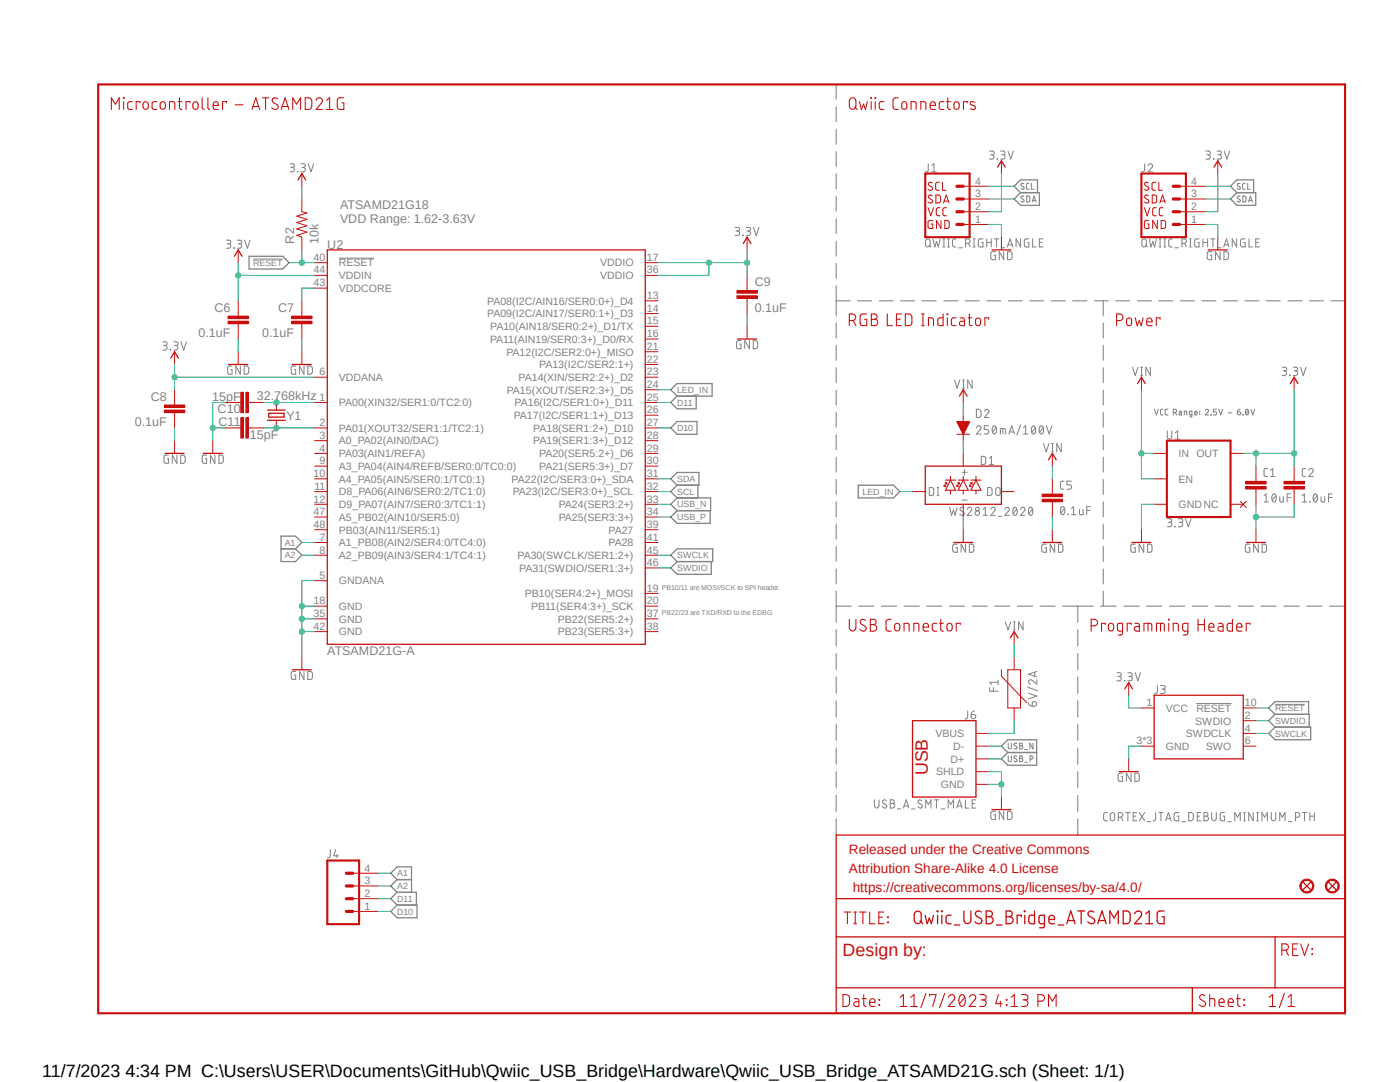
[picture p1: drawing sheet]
<svg xmlns="http://www.w3.org/2000/svg" width="279mm" height="216mm" viewBox="0 0 279 216" stroke-linecap="round" stroke-linejoin="round" font-family="sans-serif">
<defs><g id="words">
<g font-size="3.6" fill="#c90d0c">
<text x="185.2" y="154.7" transform="rotate(-90 185.2 154.7)">USB</text>
<text x="168.1" y="190.8">Design by:</text>
</g>
<text font-size="3.6" x="8.4" y="214.9">11/7/2023 4:34 PM C:\Users\USER\Documents\GitHub\Qwiic_USB_Bridge\Hardware\Qwiic_USB_Bridge_ATSAMD21G.sch (Sheet: 1/1)</text>
<g font-size="2.7" fill="#c90d0c">
<text x="169.4" y="170.4">Released under the Creative Commons</text>
<text x="169.4" y="174.2">Attribution Share-Alike 4.0 License</text>
<text x="170.2" y="178.1">https://creativecommons.org/licenses/by-sa/4.0/</text>
</g>
<g font-size="2.5" fill="#808080">
<text x="67.9" y="41.8">ATSAMD21G18</text>
<text x="67.9" y="44.5">VDD Range: 1.62-3.63V</text>
<text x="58.7" y="48.6" transform="rotate(-90 58.7 48.6)">R2</text>
<text x="63.5" y="48.6" transform="rotate(-90 63.5 48.6)">10k</text>
<text x="65.3" y="49.6">U2</text>
<text x="150.6" y="57.1">C9</text>
<text x="42.8" y="62.2">C6</text>
<text x="55.5" y="62.2">C7</text>
<text x="150.6" y="62.2">0.1uF</text>
<text x="39.6" y="67.3">0.1uF</text>
<text x="52.3" y="67.3">0.1uF</text>
<text x="30.1" y="80">C8</text>
<text x="42.3" y="80">15pF</text>
<text x="43.4" y="82.5">C10</text>
<text x="51.2" y="79.8">32.768kHz</text>
<text x="57.2" y="83.9">Y1</text>
<text x="26.9" y="85">0.1uF</text>
<text x="43.6" y="85">C11</text>
<text x="49.8" y="87.5">15pF</text>
<text x="65.3" y="130.6">ATSAMD21G-A</text>
</g>
<g font-size="2.1" fill="#808080">
<text x="194.6" y="41.9">2</text>
<text x="194.6" y="39.4">3</text>
<text x="194.6" y="36.8">4</text>
<text x="237.7" y="41.9">2</text>
<text x="237.7" y="39.4">3</text>
<text x="237.7" y="36.8">4</text>
<text x="194.6" y="44.4">1</text>
<text x="237.7" y="44.4">1</text>
<text x="62.6" y="52">40</text>
<text x="67.6" y="53.2">RESET</text>
<text x="119.8" y="53.2">VDDIO</text>
<text x="129.1" y="52">17</text>
<text x="62.6" y="57.1">43</text>
<text x="62.6" y="54.6">44</text>
<text x="67.6" y="58.3">VDDCORE</text>
<text x="67.6" y="55.7">VDDIN</text>
<text x="119.8" y="55.7">VDDIO</text>
<text x="129.1" y="59.6">13</text>
<text x="129.1" y="54.6">36</text>
<text x="97.2" y="60.8">PA08(I2C/AIN16/SER0:0+)_D4</text>
<text x="97.2" y="63.3">PA09(I2C/AIN17/SER0:1+)_D3</text>
<text x="97.8" y="65.9">PA10(AIN18/SER0:2+)_D1/TX</text>
<text x="129.1" y="64.7">15</text>
<text x="129.1" y="62.2">14</text>
<text x="97.8" y="68.4">PA11(AIN19/SER0:3+)_D0/RX</text>
<text x="101" y="71">PA12(I2C/SER2:0+)_MISO</text>
<text x="129.1" y="67.3">16</text>
<text x="129.1" y="69.8">21</text>
<text x="63.8" y="74.9">6</text>
<text x="67.6" y="76">VDDANA</text>
<text x="103.5" y="76">PA14(XIN/SER2:2+)_D2</text>
<text x="107.6" y="73.5">PA13(I2C/SER2:1+)</text>
<text x="129.1" y="72.3">22</text>
<text x="129.1" y="74.9">23</text>
<text x="129.1" y="77.4">24</text>
<text x="63.8" y="80">1</text>
<text x="67.6" y="81.1">PA00(XIN32/SER1:0/TC2:0)</text>
<text x="101.1" y="78.6">PA15(XOUT/SER2:3+)_D5</text>
<text x="102.5" y="83.6">PA17(I2C/SER1:1+)_D13</text>
<text x="102.7" y="81.1">PA16(I2C/SER1:0+)_D11</text>
<text x="129.1" y="80">25</text>
<text x="129.1" y="82.5">26</text>
<text x="63.8" y="85">2</text>
<text x="63.8" y="87.6">3</text>
<text x="67.6" y="86.1">PA01(XOUT32/SER1:1/TC2:1)</text>
<text x="67.6" y="88.7">A0_PA02(AIN0/DAC)</text>
<text x="106.4" y="86.1">PA18(SER1:2+)_D10</text>
<text x="106.4" y="88.7">PA19(SER1:3+)_D12</text>
<text x="129.1" y="85">27</text>
<text x="129.1" y="87.6">28</text>
<text x="62.6" y="95.2">10</text>
<text x="63.8" y="90.1">4</text>
<text x="63.8" y="92.7">9</text>
<text x="67.6" y="91.2">PA03(AIN1/REFA)</text>
<text x="67.6" y="93.8">A3_PA04(AIN4/REFB/SER0:0/TC0:0)</text>
<text x="107.6" y="91.2">PA20(SER5:2+)_D6</text>
<text x="107.6" y="93.8">PA21(SER5:3+)_D7</text>
<text x="129.1" y="90.1">29</text>
<text x="129.1" y="92.7">30</text>
<text x="129.1" y="95.2">31</text>
<text x="235.2" y="91.2">IN OUT</text>
<text x="62.6" y="100.3">12</text>
<text x="62.7" y="97.7">11</text>
<text x="67.6" y="98.8">D8_PA06(AIN6/SER0:2/TC1:0)</text>
<text x="67.6" y="96.3">A4_PA05(AIN5/SER0:1/TC0:1)</text>
<text x="67.6" y="101.4">D9_PA07(AIN7/SER0:3/TC1:1)</text>
<text x="102.1" y="96.3">PA22(I2C/SER3:0+)_SDA</text>
<text x="102.3" y="98.8">PA23(I2C/SER3:0+)_SCL</text>
<text x="111.5" y="101.4">PA24(SER3:2+)</text>
<text x="129.1" y="97.7">32</text>
<text x="129.1" y="100.3">33</text>
<text x="235.2" y="101.4">GNDNC</text>
<text x="235.2" y="96.3">EN</text>
<text x="62.6" y="102.8">47</text>
<text x="62.6" y="105.4">48</text>
<text x="63.8" y="107.9">7</text>
<text x="67.6" y="103.9">A5_PB02(AIN10/SER5:0)</text>
<text x="67.6" y="106.5">PB03(AIN11/SER5:1)</text>
<text x="111.5" y="103.9">PA25(SER3:3+)</text>
<text x="121.5" y="106.5">PA27</text>
<text x="129.1" y="102.8">34</text>
<text x="129.1" y="105.4">39</text>
<text x="129.1" y="107.9">41</text>
<text x="63.8" y="110.4">8</text>
<text x="67.6" y="109">A1_PB08(AIN2/SER4:0/TC4:0)</text>
<text x="67.6" y="111.5">A2_PB09(AIN3/SER4:1/TC4:1)</text>
<text x="103.3" y="111.5">PA30(SWCLK/SER1:2+)</text>
<text x="121.5" y="109">PA28</text>
<text x="129.1" y="110.4">45</text>
<text x="129.1" y="113">46</text>
<text x="63.8" y="115.5">5</text>
<text x="67.6" y="116.6">GNDANA</text>
<text x="103.6" y="114.1">PA31(SWDIO/SER1:3+)</text>
<text x="104.8" y="119.2">PB10(SER4:2+)_MOSI</text>
<text x="129.1" y="118.1">19</text>
<text x="62.6" y="120.6">18</text>
<text x="62.6" y="123.1">35</text>
<text x="62.6" y="125.7">42</text>
<text x="67.6" y="121.7">GND</text>
<text x="67.6" y="124.2">GND</text>
<text x="106" y="121.7">PB11(SER4:3+)_SCK</text>
<text x="111.3" y="124.2">PB22(SER5:2+)</text>
<text x="129.1" y="120.6">20</text>
<text x="129.1" y="123.1">37</text>
<text x="129.1" y="125.7">38</text>
<text x="67.6" y="126.8">GND</text>
<text x="111.3" y="126.8">PB23(SER5:3+)</text>
<text x="228.8" y="140.9">1</text>
<text x="232.7" y="142">VCC</text>
<text x="238.8" y="142">RESET</text>
<text x="248.5" y="140.9">10</text>
<text x="248.5" y="143.4">2</text>
<text x="186.7" y="147.1">VBUS</text>
<text x="190.2" y="149.6">D-</text>
<text x="226.8" y="148.5">3*3</text>
<text x="232.7" y="149.6">GND</text>
<text x="236.6" y="147.1">SWDCLK</text>
<text x="238.5" y="144.6">SWDIO</text>
<text x="240.6" y="149.6">SWO</text>
<text x="248.5" y="148.5">6</text>
<text x="248.5" y="146">4</text>
<text x="186.8" y="154.7">SHLD</text>
<text x="189.7" y="152.2">D+</text>
<text x="187.7" y="157.3">GND</text>
<text x="72.7" y="173.9">4</text>
<text x="72.7" y="179">2</text>
<text x="72.7" y="176.4">3</text>
<text x="72.7" y="181.5">1</text>
</g>
<g font-size="1.8" fill="#808080">
<text x="50.5" y="53">RESET</text>
<text x="135.1" y="78.4">LED_IN</text>
<text x="135.1" y="80.9">D11</text>
<text x="135.1" y="86">D10</text>
<text x="135.1" y="101.3">USB_N</text>
<text x="135.1" y="98.7">SCL</text>
<text x="135.1" y="96.2">SDA</text>
<text x="172.1" y="98.7">LED_IN</text>
<text x="135.1" y="103.8">USB_P</text>
<text x="56.8" y="108.9">A1</text>
<text x="56.8" y="111.4">A2</text>
<text x="135.1" y="114">SWDIO</text>
<text x="135.1" y="111.4">SWCLK</text>
<text x="254.5" y="141.9">RESET</text>
<text x="254.5" y="144.4">SWDIO</text>
<text x="254.5" y="147">SWCLK</text>
<text x="79.2" y="174.9">A1</text>
<text x="79.2" y="177.4">A2</text>
<text x="79.2" y="180">D11</text>
<text x="79.2" y="182.5">D10</text>
</g>
<g font-size="1.4" fill="#808080">
<text x="132.1" y="117.6">PB10/11 are MOSI/SCK to SPI header.</text>
<text x="132.1" y="122.7">PB22/23 are TXD/RXD to the EDBG</text>
</g>
</g></defs>
<path d="M19.1 16.6l249.7 186.1M268.8 16.6l-249.7 186.1" fill="none" stroke="#fff" stroke-width=".2"/>
<g fill="none" stroke="#808080" stroke-width=".2">
<path d="M57.9 32.7h.7a.37 .37 0 0 1 .1 .4 .37 .37 0 0 1-.3 .3h-.4M58.3 33.4a.45 .45 0 0 1 .5 .4 .45 .45 0 0 1-.5 .5h-.4M59.4 34.2v.1zM60 32.7h.7l.3 .3-.3 .4h-.5M60.5 33.4a.45 .45 0 0 1 .4 .3 .45 .45 0 0 1-.2 .5l-.7 .1M61.5 32.7l.6 1.6 .5-1.6M185.3 32.7v1.3a.4 .4 0 0 1-.6 .3M186 34.3h.9M186 33l.4-.3v1.6M197.5 30.1h.5l.4 .2v.4l-.7 .2M198 30.9a.45 .45 0 0 1 .4 .3 .45 .45 0 0 1-.2 .5h-.7M199 31.7h.1z"/>
<path d="M199.7 30.1l.7 .1a.37 .37 0 0 1 .2 .4 .37 .37 0 0 1-.4 .3h-.3M200.2 30.9h.2a.46 .46 0 0 1 .2 .5 .46 .46 0 0 1-.4 .3h-.5M201.2 30.1l.5 1.6 .5-1.6M204.3 36.7l-.3-.1-.2 .2 .1 .3 .4 .2v.3l-.2 .2-.3-.2M204.3 39.2l-.3-.1-.2 .3 .1 .2 .4 .2v.4l-.2 .1-.3-.2M204.9 39.1l.6 .2v.7l-.1 .3h-.5zM205.4 36.6l-.5 .1v.1v.8l.5 .2M205.8 36.6v1.2h.5M228.4 32.7v1.4l-.5 .2M229.1 33a.46 .46 0 0 1 .7-.3 .46 .46 0 0 1 .1 .7l-.8 .9h.9M240.7 30.1l.7 .1a.37 .37 0 0 1 .1 .4 .37 .37 0 0 1-.3 .3h-.4M241.1 30.9h.2a.46 .46 0 0 1 .2 .5 .46 .46 0 0 1-.4 .3h-.4"/>
<path d="M242.1 31.7h.2zM242.9 30.1l.7 .1a.37 .37 0 0 1 .1 .4 .37 .37 0 0 1-.3 .3h-.4M243.3 30.9a.45 .45 0 0 1 .5 .4 .45 .45 0 0 1-.5 .4h-.4M244.3 30.1l.6 1.6 .5-1.6M247.5 36.7l-.3-.1-.3 .2 .6 .6v.2a.41 .41 0 0 1-.6 0M247.5 39.2l-.3-.1-.3 .3 .6 .5v.3a.41 .41 0 0 1-.6-.1M248 39.1l.6 .2 .1 .7-.2 .3h-.5zM248.5 36.6l-.4 .1-.1 .1v.8l.5 .2M249 36.6v1.2h.5M45.2 47.9h.5a.36 .36 0 0 1 .4 .4 .36 .36 0 0 1-.4 .3h-.4M45.6 48.6a.45 .45 0 0 1 .5 .5 .45 .45 0 0 1-.5 .4h-.4M46.7 49.4v.1z"/>
<path d="M47.3 47.9h.6l.3 .2v.3l-.2 .2h-.5M47.8 48.6a.45 .45 0 0 1 .4 .4 .45 .45 0 0 1-.2 .5h-.7M48.8 47.9l.6 1.6 .5-1.6M50.5 51.7h5.9M67.6 51.5h7.1M146.7 45.4h.6a.36 .36 0 0 1 .3 .3 .36 .36 0 0 1-.3 .4h-.4M147.2 46.1a.45 .45 0 0 1 .4 .4 .45 .45 0 0 1-.4 .5h-.5M148.2 46.9l.1 .1zM148.9 45.4h.7a.37 .37 0 0 1 .2 .4 .37 .37 0 0 1-.4 .3h-.3M149.4 46.1a.45 .45 0 0 1 .4 .3 .45 .45 0 0 1-.2 .5l-.7 .1M150.4 45.4l.5 1.6 .6-1.6M185 47.7a.47 .47 0 0 1 .6 .4v.7a.47 .47 0 0 1-.4 .5 .47 .47 0 0 1-.5-.5v-.7z"/>
<path d="M185.4 48.9l.4 .4M186.2 47.7l.4 1.6 .3-1.1 .4 1.1 .3-1.6M188.2 49.3h.4M188.2 47.7h.4M188.4 47.7v1.6M189.1 49.3h.4M189.1 47.7h.4M189.3 47.7v1.6M190.8 47.7h-.5l-.2 .3 .1 1.1 .6 .2M191.3 49.4h.8M192.7 48.6h.5a.45 .45 0 0 0 .4-.4 .45 .45 0 0 0-.2-.5h-.7v1.6M193.3 48.6l.3 .7"/>
<path d="M194.2 49.3h.4M194.2 47.7h.4M194.4 47.7v1.6M196.2 47.7h-.6l-.3 .1-.1 1.1 .3 .3 .7 .1v-.9h-.3M196.9 48.4h.9M196.9 47.7v1.6M197.8 47.7v1.6M198.4 47.7h.9M198.7 50.2h-.6l-.3 .2-.1 1 .3 .4h.7v-.9h-.3M198.9 47.7v1.6M199.8 49.4h.7M200.3 50.2v1.6l-.9-1.6v1.6"/>
<path d="M201 49.3l.6-1.6 .5 1.6M201.1 50.2h.7a1.3 1.3 0 0 1 .1 1.4l-.1 .2h-.7zM201.2 48.9h.8M203.7 47.7v1.6l-.9-1.6v1.6M205.3 47.7h-.5l-.3 .1-.1 1.1 .2 .3 .7 .1v-.9h-.2M206 40.3l.4-1.2 .4 1.2M206.1 47.7v1.6h.7M206.1 40h.6M207.4 48.4h.6M208.2 47.7h-.8v1.6h.8M227.9 47.9a.46 .46 0 0 1 .5-.2 .46 .46 0 0 1 .4 .4v.7a.45 .45 0 0 1-.5 .5 .45 .45 0 0 1-.4-.5zM228.6 48.9l.4 .4"/>
<path d="M229.4 47.7l.3 1.6 .4-1.1 .3 1.1 .4-1.6M231.4 49.3h.3M231.4 47.7h.3M231.5 47.7v1.6M232.3 49.3h.4M232.3 47.7h.4M232.5 47.7v1.6M234 47.7h-.6l-.1 .3v1.1l.7 .2M234.5 49.4h.7M235.9 48.6l.7-.1a.46 .46 0 0 0 .2-.5 .46 .46 0 0 0-.5-.3h-.4v1.6M236.4 48.6l.4 .7M237.4 49.3h.3"/>
<path d="M237.4 47.7h.3M237.6 47.7v1.6M239.3 47.7h-.5l-.3 .1-.1 1.1 .2 .3 .7 .1v-.9h-.2M240.1 48.4h.9M240.1 47.7v1.6M241 47.7v1.6M241.6 47.7h.9M241.8 50.2h-.5l-.3 .2-.1 1 .2 .4h.7v-.9h-.2M242.1 47.7v1.6M243 49.4h.7M243.5 50.2v1.6l-.9-1.6v1.6M244.2 49.3l.6-1.6 .5 1.6"/>
<path d="M244.3 50.2h.6a1.3 1.3 0 0 1 .2 1.4l-.2 .2h-.6zM244.3 48.9h.9M246.8 47.7v1.6l-.9-1.6v1.6M248.5 47.7h-.7l-.2 .3v.9l.2 .3 .7 .1v-.9h-.3M249.2 40.3l.4-1.2 .3 1.2M249.3 47.7v1.6h.7M249.3 40h.6M250.6 48.4h.6M251.3 47.7h-.7v1.6h.7M32.5 68.2h.5a.36 .36 0 0 1 .4 .4 .36 .36 0 0 1-.4 .3h-.4M32.9 68.9a.47 .47 0 0 1 .5 .5 .47 .47 0 0 1-.5 .4h-.4M34 69.8h.1"/>
<path d="M34.7 68.2l.7 .1a.34 .34 0 0 1 0 .6h-.6M35.1 68.9a.47 .47 0 0 1 .5 .5 .47 .47 0 0 1-.5 .4h-.4M36.1 68.2l.6 1.6 .5-1.6M46.3 73h-.5l-.3 .2-.1 1.1 .2 .3 .7 .1v-1h-.2M48 73v1.7l-.9-1.7v1.7M48.7 73l.7 .1 .3 .4v.7l-.5 .5h-.5zM59 73h-.5l-.3 .2-.1 1.1 .2 .3 .7 .1v-1h-.2M60.7 73v1.7l-.9-1.7v1.7M61.4 73l.7 .1 .3 .4v.7l-.5 .5h-.5zM147.9 67.9h-.6l-.3 .3v1l.2 .4h.7v-.9h-.3M149.6 67.9v1.7l-1-1.7v1.7M150.3 67.9h.4l.4 .3 .1 .9-.2 .4-.7 .1z"/>
<path d="M190.5 75.8l.5 1.7 .6-1.7M192.1 77.5h.3M192.1 75.8h.3M192.3 75.8v1.7M194 75.8v1.7l-.9-1.7v1.7M226 73.3l.6 1.6 .5-1.6M227.6 74.9h.4M227.6 73.3h.4M227.8 73.3v1.6M229.6 73.3v1.6l-.9-1.6v1.6M255.9 73.3h.6a.36 .36 0 0 1 .3 .3 .36 .36 0 0 1-.3 .4h-.4M256.3 74a.47 .47 0 0 1 .5 .5 .47 .47 0 0 1-.5 .4h-.4"/>
<path d="M257.4 74.8l.1 .1zM258.1 73.3h.5a.36 .36 0 0 1 .4 .3 .36 .36 0 0 1-.4 .4h-.3M258.5 74a.47 .47 0 0 1 .5 .5 .47 .47 0 0 1-.5 .4h-.4M259.5 73.3l.6 1.6 .5-1.6M33.6 90.8h-.5l-.3 .2-.1 1.1 .4 .4h.5v-1h-.2M35.3 90.8v1.7l-.9-1.7v1.7M36.1 90.8h.4l.4 .2 .1 1-.3 .4-.6 .1zM41.2 90.8h-.5l-.3 .2-.1 1.1 .4 .4h.5v-1h-.2M42.9 90.8v1.7l-.9-1.7v1.7M43.7 90.8l.6 .1 .3 .4v.7l-.5 .5h-.4zM185.5 97.3h.6a1.25 1.25 0 0 1 0 1.5l-.6 .1zM187 97.3h.4"/>
<path d="M187 98.9h.4M187.2 97.3v1.6M192 94.2h1M192 99.8h1M192.5 93.7v1M194.9 85.3a.45 .45 0 0 1 .6-.3 .45 .45 0 0 1 .1 .7l-.7 .9h.9M194.9 81.7h.6l.3 .4v.7l-.5 .5h-.4zM195.8 91.1h.7a1.26 1.26 0 0 1 .2 1.4l-.4 .2h-.5zM196.5 82a.44 .44 0 0 1 .6-.3 .44 .44 0 0 1 .1 .7l-.7 .9h.9M197.1 97.3h.7a1.25 1.25 0 0 1 0 1.5l-.7 .1zM197.3 85h-.9v.7h.7l.2 .4-.2 .4-.7 .1M197.4 92.7h.9"/>
<path d="M197.4 91.4l.5-.3v1.6M198.2 85h.3a1.02 1.02 0 0 1 0 1.6 1.02 1.02 0 0 1-.3-1.6zM198.8 97.5a.46 .46 0 0 1 .5-.2 .46 .46 0 0 1 .3 .4v1a.46 .46 0 0 1-.5 .2 .46 .46 0 0 1-.4-.4zM198.8 85.3l-.7 .9M199.6 86.6v-1.1l1.1 .1v1M200.2 85.5v1.1M201.3 86.6l.6-1.6 .5 1.6M201.5 86.2h.8M203.7 84.8l-.8 2M204.3 86.6h.8M204.3 85.3l.4-.3v1.6M206.1 85h.1a.96 .96 0 0 1 0 1.6 .98 .98 0 0 1-.1-1.6z"/>
<path d="M206.6 85.3l-.7 .9M207.6 85h.2a.96 .96 0 0 1 0 1.6 .98 .98 0 0 1-.2-1.6zM208.2 85.3l-.7 .9M208.2 88.5l.6 1.7 .5-1.7M208.8 85l.6 1.6 .5-1.6M209.8 90.2h.4M209.8 88.5h.4M210.1 88.5v1.7M211.8 88.5v1.7l-.9-1.7v1.7M212.3 96l-.5 .1-.2 .3 .1 1.1 .6 .1M213.8 96h-.9v.7h.6a.46 .46 0 0 1 .3 .5 .46 .46 0 0 1-.3 .4h-.6M230.4 81.7l.4 1.1 .4-1.1"/>
<path d="M232.1 81.7h-.4l-.1 .2v.8l.5 .1M233 86v1.2a.45 .45 0 0 0 .3 .4 .45 .45 0 0 0 .5-.2v-1.4M233.1 81.7h-.5l-.1 .2 .1 .8 .5 .1M234.1 82.3h.4a.32 .32 0 0 0 .3-.3 .32 .32 0 0 0-.3-.3h-.4v1.1M234.5 82.3l.3 .5M234.6 86.4l.4-.4v1.6M234.6 87.6h.9M235.3 82h.4l.1 .2v.6h-.4v-.4h.4M236.3 82.8v-.8l.5 .1 .1 .7M237.9 82.8h-.5v-.8h.5l-.1 1.1-.4 .1M238.4 82.4h.5v-.3h-.4l-.1 .6 .5 .1M239.4 82.1h.1"/>
<path d="M239.4 82.6h.1M240.5 81.9a.32 .32 0 0 1 .4-.2 .32 .32 0 0 1 .3 .3l-.7 .8h.7M241.6 82.8h.1M242.8 81.7h-.7v.5l.7 .1v.4l-.7 .1M243.2 81.7l.4 1.1 .4-1.1M245.1 82.4h.7M246.9 82.2h.5a.33 .33 0 0 1 .1 .6 .34 .34 0 0 1-.6-.3zM247.5 81.7h-.3l-.3 .5M248 82.8h.1M248.6 81.8l.2-.1a.53 .53 0 0 1 .4 .5 .53 .53 0 0 1-.4 .6l-.3-.6zM249.1 81.9l-.5 .6M249.6 81.7l.4 1.1 .4-1.1"/>
<path d="M252.3 98.9l.4-.3v1.6M253 93.5h-.6l-.1 .4v1l.7 .2M253.6 95.1h.9M253.6 93.9l.4-.4v1.6M254.1 98.6h.2a.93 .93 0 0 1 0 1.6 .95 .95 0 0 1-.2-1.6zM254.6 98.9l-.7 .9M255.4 99.1v.8l.2 .3h.5v-1.1M256.9 99.3h.7M257.6 98.6h-.7v1.6M259.9 98.9l.4-.3v1.6M260.6 93.5h-.5l-.2 .4v1l.7 .2M261.2 93.9a.46 .46 0 0 1 .6-.4 .46 .46 0 0 1 .2 .7l-.8 .9h.9"/>
<path d="M262.3 98.6h.2a.93 .93 0 0 1 0 1.6 .98 .98 0 0 1-.2-1.6zM262.9 98.9l-.8 .9M263.7 99.1l.1 1.1h.6v-1.1M265.1 99.3h.8M265.9 98.6h-.8v1.6M189.5 101.2l.4 1.6 .4-1 .3 1 .4-1.6M191.1 108.6h-.8l-.2 .3v1l.2 .3h.8v-.9h-.3M192.4 101.3a.42 .42 0 0 0-.6-.1 .42 .42 0 0 0-.2 .6 1.01 1.01 0 0 1 .8 .7v.2a.6 .6 0 0 1-.9-.1M192.7 108.6v1.6l-.9-1.6v1.6M193 101.6a.45 .45 0 0 1 .7-.4 .45 .45 0 0 1 .1 .7l-.8 .9h.9M193.5 108.6h.6a1.25 1.25 0 0 1 0 1.6h-.6zM196.2 102.8h.9"/>
<path d="M196.2 101.6l.4-.4v1.6M197.7 101.6a.44 .44 0 0 1 .7-.4 .44 .44 0 0 1 .1 .7l-.8 .9h.9M199.2 103h.7M200.5 101.6a.45 .45 0 0 1 .7-.4 .45 .45 0 0 1 .1 .7l-.8 .9h1M202.4 101.3l.2-.1a.93 .93 0 0 1 0 1.6 1.02 1.02 0 0 1-.2-1.5zM202.9 101.6l-.7 .9M203.7 101.6a.45 .45 0 0 1 .6-.4 .45 .45 0 0 1 .1 .7l-.7 .9h.9M205.5 101.3l.2-.1a.98 .98 0 0 1 0 1.6 1.02 1.02 0 0 1-.2-1.5zM206 101.6l-.7 .9M208.8 108.6h-.5l-.4 .2v1.1l.2 .3h.7v-.9h-.3M210.5 108.6v1.6l-.9-1.6v1.6M211.2 108.6h.7a1.25 1.25 0 0 1 0 1.6h-.7z"/>
<path d="M211.9 101.1h.2a.98 .98 0 0 1 0 1.6 1.02 1.02 0 0 1-.2-1.6zM212.4 101.5l-.7 .9M213.1 102.6l.1 .1zM213.8 102.7h.9M213.8 101.5l.4-.4v1.6M215.4 101.6v1l.2 .1h.6v-1.1M216.9 101.8h.7M217.6 101.1h-.7v1.6M226.6 108.6l-.9 .2v1.1l.1 .3h.8v-.9h-.3M228.3 108.6v1.6l-1-1.6v1.6M229 108.6h.7a1.25 1.25 0 0 1 0 1.6h-.7zM233 103.5h.7a.37 .37 0 0 1 .1 .4 .37 .37 0 0 1-.3 .3h-.4"/>
<path d="M233.4 104.2l.2 .1a.46 .46 0 0 1 .2 .5 .46 .46 0 0 1-.4 .3h-.4M234.4 105l.1 .1zM235.2 103.5h.7a.37 .37 0 0 1 .1 .5 .37 .37 0 0 1-.3 .2h-.4M235.6 104.2a.46 .46 0 0 1 .4 .4 .46 .46 0 0 1-.2 .5h-.6M236.6 103.5l.6 1.6 .5-1.6M249.4 108.6h-.5l-.3 .2-.1 1.1 .2 .3h.7v-.9h-.2M251.1 108.6v1.6l-.9-1.6v1.6M251.9 108.6h.7a1.25 1.25 0 0 1 0 1.6h-.7zM252.3 100.2h.9M259.9 100.2h.9M261.4 100.1l.1 .1zM59 134h-.5l-.3 .2-.1 1 .2 .4h.7v-.9h-.2"/>
<path d="M60.7 134v1.6l-.9-1.6v1.6M61.4 134h.7l.2 .2 .1 .9-.3 .5h-.7zM197.5 137.2v.7h1.7M198.2 137.2v.7M199.2 136.1h-1.7l.4 .5M199.2 135.7v.9M200.6 124.1l.6 1.6 .5-1.6M202.3 125.7h.3M202.3 124.1h.3M202.4 124.1v1.6M204.2 124.1v1.6l-.9-1.6v1.6M205.1 137.1l2 .7"/>
<path d="M205.3 138.3l1.6 .6-1.6 .5M206.5 134.1v.8M206.9 135.6v.9l-.9-.7a.44 .44 0 0 0-.7 .1 .44 .44 0 0 0 .4 .6M206.9 134l-1.6 .5 1.6 .6M222.9 134.2h.5a.36 .36 0 0 1 .4 .4 .36 .36 0 0 1-.4 .4h-.3M223.4 135h.2a.46 .46 0 0 1 .2 .5 .46 .46 0 0 1-.4 .3h-.5M224.4 135.8h.1zM225.1 134.2h.5a.36 .36 0 0 1 .4 .4 .36 .36 0 0 1-.4 .4h-.3M225.5 135a.45 .45 0 0 1 .5 .4 .45 .45 0 0 1-.5 .4h-.4M226.6 134.2l.5 1.6 .5-1.6M231 136.8v1.2a.43 .43 0 0 1-.6 .4M231.6 136.8h.6l.3 .1v.4l-.1 .2h-.5"/>
<path d="M232.1 137.5a.45 .45 0 0 1 .4 .3 .45 .45 0 0 1-.2 .5l-.7 .1M174.5 159.6v1.2a.47 .47 0 0 0 .5 .4 .47 .47 0 0 0 .4-.4v-1.2M176.9 159.8a.41 .41 0 0 0-.6-.2 .41 .41 0 0 0-.2 .5l.8 .6a.38 .38 0 0 1-.3 .5l-.5-.2M177.7 159.6h.4a.36 .36 0 0 1 .4 .4 .36 .36 0 0 1-.4 .3 .47 .47 0 0 1 .5 .5 .47 .47 0 0 1-.5 .4h-.4zM184 159.8l-.4-.2a.37 .37 0 0 0-.4 .3 .37 .37 0 0 0 .2 .4l.5 .3a.37 .37 0 0 1 .1 .4 .37 .37 0 0 1-.3 .2l-.5-.2M186.4 159.6h.9M186.9 159.6v1.6M192.7 159.6v1.6h.7M193.1 141.9v1.2a.43 .43 0 0 1-.5 .4M193.8 142.6h.7a.46 .46 0 0 1 0 .8 .46 .46 0 0 1-.7-.4zM194.5 141.9a.72 .72 0 0 0-.7 .7M194.7 159.6h-.7v1.6h.7"/>
<path d="M201.2 150.8l.1 1.1a.34 .34 0 0 0 .5-.2v-.9M201.2 148.3l.1 1.1a.34 .34 0 0 0 .5-.3v-.8M202.9 150.9l-.3-.1-.2 .3 .5 .5v.2v.2l-.5-.2M202.9 148.4l-.3-.1-.2 .2 .5 .6v.2v.1l-.5-.1M203.5 150.8l.5 .2-.2 .3a.32 .32 0 0 1 .3 .4 .32 .32 0 0 1-.3 .3h-.3zM203.5 148.3l.5 .2-.2 .3a.32 .32 0 0 1 .3 .3 .32 .32 0 0 1-.3 .3h-.3zM203.5 151.3h.3M203.5 148.8h.3M204.5 152.1h.6M204.5 149.6h.6M205.3 140.2a.72 .72 0 0 0 .7 .7M205.6 151.5h.3a.32 .32 0 0 0 .3-.3 .32 .32 0 0 0-.3-.4h-.3v1.2"/>
<path d="M206.2 140a.48 .48 0 0 1 .7 .3 .48 .48 0 0 1-.4 .6h-.5v-.5zM206.2 148.3v1.1l-.7-1.1v1.1M224 154.3h-.5l-.3 .2-.1 1 .2 .4h.7v-.9h-.2M225.7 154.3v1.6l-.9-1.6v1.6M226.5 154.3h.7a1.26 1.26 0 0 1 .1 1.4l-.4 .2h-.4zM238.8 140.4h7M254.5 140.5h5.9M65.9 169.5v1.4l-.5 .3M67 169.5l-.4 1.3h.9M67.3 170.4v.8M177.7 160.3h.4M179.1 161.4h.7"/>
<path d="M180.3 161.2l.5-1.6 .6 1.6M180.4 160.8h.9M181.9 161.4h.7M184.7 161.2v-1.6l.6 .9 .5-.9v1.6M187.8 161.4h.8M189.2 161.2v-1.6l.5 .9 .6-.9v1.6M190.9 161.2l.6-1.6 .5 1.6M191.1 160.8h.8M194 160.3h.5M198.7 161.9h-.6l-.3 .2-.1 1.1 .3 .3h.7v-.9h-.3M200.3 161.9v1.6l-.9-1.6v1.6M201.1 161.9l.7 .1a1.26 1.26 0 0 1 .1 1.3l-.4 .2h-.4z"/>
<path d="M221 162.1l-.6 .1-.1 .3v1.1l.1 .1 .6 .1M221.6 162.4l.2-.2a.44 .44 0 0 1 .7 .4v.7a.45 .45 0 0 1-.4 .5 .45 .45 0 0 1-.5-.3zM223.2 163.1h.4a.47 .47 0 0 0 .5-.5 .47 .47 0 0 0-.5-.5h-.4v1.7M223.7 163.1l.4 .7M224.6 162.1h1M225.1 162.1v1.7M226.1 162.9h.6M226.9 162.1h-.8v1.7h.8M227.4 162.1l1 1.7M228.4 162.1l-1 1.7M228.9 164h.8M230.6 162.1v1.3a.38 .38 0 0 1-.5 .4"/>
<path d="M231.3 162.1h.9M231.7 162.1v1.7M232.6 163.8l.6-1.7 .5 1.7M232.7 163.4h.9M235.2 162.1h-.5l-.3 .2-.1 1.1 .2 .3 .7 .1v-.9h-.3M235.9 164h.7M237.2 162.1l.7 .1 .3 .4v.7l-.5 .5h-.5zM238.9 162.9h.5M239.6 162.1h-.7v1.7h.7M240.3 162.1h.4a.36 .36 0 0 1 .4 .4 .36 .36 0 0 1-.4 .4 .47 .47 0 0 1 .5 .4 .47 .47 0 0 1-.5 .5h-.4zM240.3 162.9h.4M241.8 162.1v1.2a.47 .47 0 0 0 .5 .5 .47 .47 0 0 0 .4-.5v-1.2"/>
<path d="M244.4 162.1h-.6l-.3 .2v1.1l.2 .3 .7 .1v-.9h-.3M245 164h.7M246.4 163.8v-1.7l.6 1 .5-1v1.7M248.2 163.8h.3M248.2 162.1h.3M248.4 162.1v1.7M250.1 162.1v1.7l-.9-1.7v1.7M250.8 163.8h.4M250.8 162.1h.4M251 162.1v1.7M251.8 163.8v-1.7l.6 1 .5-1v1.7M253.7 162.1v1.2a.45 .45 0 0 0 .3 .5 .45 .45 0 0 0 .6-.3v-1.4"/>
<path d="M255.4 163.8v-1.7l.5 1 .6-1v1.7M257.1 164h.8M258.5 163.1h.5a.47 .47 0 0 0 .4-.5 .47 .47 0 0 0-.4-.5h-.5v1.7M259.9 162.1h.9M260.3 162.1v1.7M261.4 162.1v1.7M261.4 162.9h.9M262.3 162.1v1.7"/>
<circle cx="195" cy="101.6" r=".37"/>
<circle cx="195" cy="102.4" r=".45"/>
</g>
<g fill="none" stroke="#808080" stroke-width=".21">
<path d="M166.9 16.8v3M166.9 21.3v3M166.9 25.8v2.9M166.9 30.3v2.9M166.9 34.7v3M166.9 39.2v3M166.9 43.6v3M166.9 48.1v3M166.9 52.6v2.9M166.9 57.1v5.9M166.9 64.5v2.9M166.9 68.9v3"/>
<path d="M166.9 73.4v3M166.9 77.9v2.9M166.9 60h2.8M171.2 60h2.7M175.5 60h2.8M179.7 60h2.8M184 60h2.8M188.3 60h2.8M192.6 60h2.8M196.9 60h2.8M201.2 60h2.8M205.5 60h2.8"/>
<path d="M209.8 60h2.8M214.1 60h2.8M218.4 60h2.8M220.2 60v3M220.2 64.5v2.9M220.2 68.9v3M220.2 73.4v3M220.2 77.9v2.9M222.7 60h2.8M227 60h2.8M231.3 60h2.8M235.6 60h2.8"/>
<path d="M239.9 60h2.8M244.2 60h2.8M248.5 60h2.7M252.7 60h2.8M257 60h2.8M261.3 60h2.8M265.6 60h2.8M166.9 82.3v3M166.9 86.8v2.9M166.9 91.2v3M166.9 95.7v2.9M220.2 82.3v3"/>
<path d="M220.2 86.8v2.9M220.2 91.2v3M220.2 95.7v2.9M19.6 115.9v5M166.9 100.2v2.9M166.9 104.6v3M166.9 109.1v2.9M166.9 113.5v3M166.9 118v6.2M220.2 100.2v2.9M220.2 104.6v3M220.2 109.1v2.9"/>
<path d="M220.2 113.5v3M220.2 118v2.9M166.9 125.6v3.3M166.9 130.4v3.2M166.9 135.1v3.2M166.9 139.8v3.2M166.9 120.9h3M171.4 120.9h3M175.9 120.9h3M180.4 120.9h3.1M185 120.9h3M189.5 120.9h3"/>
<path d="M194 120.9h3M198.5 120.9h3M203 120.9h3.1M207.6 120.9h3M212.1 120.9h6.1M215.1 120.9v3.3M215.1 125.6v3.3M215.1 130.4v3.2M215.1 135.1v3.2M215.1 139.8v3.2M219.7 120.9h3.1M224.2 120.9h3.1"/>
<path d="M228.8 120.9h3.1M233.4 120.9h3M238 120.9h3M242.5 120.9h3.1M247.1 120.9h3M251.7 120.9h3M256.2 120.9h3.1M260.8 120.9h3.1M265.3 120.9h3.1M166.9 144.5v3.2M166.9 149.3v3.2M166.9 154v3.2"/>
<path d="M166.9 158.7v3.2M215.1 144.5v3.2M215.1 149.3v3.2M215.1 154v3.2M215.1 158.7v3.2M166.9 163.4v3.2M215.1 163.4v3.2"/>
</g>
<g fill="none" stroke="#808080" stroke-width=".25">
<path d="M203.7 38.4l-1.3-1.2 1.3-1.3h3.4v2.5M203.7 38.4h3.7v2.6h-3.7l-1.3-1.3zM245.6 39.7l1.2-1.3h3.8v2.6h-3.8zM246.8 38.4l-1.2-1.2 1.2-1.3h3.4v2.5M49.7 51.1h6.7l1.3 1.3-1.3 1.3h-6.7zM133.9 77.8l1.2-1.3h7v2.5h-7zM135.1 79l-1.2 1.3 1.2 1.3h3.8v-2.6M133.9 95.5l1.2-1.2h4.4v2.5h-4.4zM135.1 99.4h6.7v2.5h-6.7M135.1 99.4l-1.2 1.2 1.2 1.3M135.1 96.8l-1.2 1.3 1.2 1.3M135.1 84.1h4v2.6h-4l-1.2-1.3z"/>
<path d="M139.3 96.8v2.6M171.3 96.8h7l1.3 1.3-1.3 1.3h-7zM56.1 107h2.9l1.2 1.2-1.2 1.3 1.2 1.3-1.2 1.3h-2.9zM56.1 109.5h2.9M135.1 112.1l-1.2 1.2 1.2 1.3h6.8v-2.5M135.1 109.5h7.1v2.6h-7.1l-1.2-1.3zM135.1 101.9l-1.2 1.3 1.2 1.2h6.6v-2.5M199.9 148.9l1.2-1.3h5.8v5.1h-5.8l-1.2-1.3 1.2-1.2zM201.1 150.2h5.8M254.5 142.5l-1.3-1.2 1.3-1.3h6.7v2.5M254.5 142.5h6.8v2.6M254.5 142.5l-1.3 1.3 1.3 1.3"/>
<path d="M254.5 145.1h7.1v2.5h-7.1l-1.3-1.3zM79.2 175.5l-1.2-1.3 1.2-1.2h2.9v5.1M79.2 175.5h2.9M79.2 175.5l-1.2 1.3 1.2 1.3M79.2 178.1h3.9v2.5M79.2 178.1l-1.2 1.2 1.2 1.3M79.2 180.6h4v2.5h-4l-1.2-1.2z"/>
</g>
<g fill="none" stroke="#c90d0c" stroke-width=".21">
<path d="M24.6 19.5l.2 .1zM35.8 19.5v2l.2 .3h.3M40.3 19.5v2l.3 .3h.2M41.5 19.5v2l.2 .3h.2M52.4 19.5h1.2M53 19.5v2.3M55.4 19.7a.62 .62 0 0 0-.8-.2 .62 .62 0 0 0-.2 .8l.9 .6a.59 .59 0 0 1 0 .8 .59 .59 0 0 1-.9 0l-.2-.2M60.9 19.5h.7a.65 .65 0 0 1 .6 .7v1a.73 .73 0 0 1-.6 .6h-.7zM68.6 19.5l-1 .1-.2 .2-.1 1.5 .3 .5h1v-1.3h-.4M169.8 19.6a.65 .65 0 0 1 .6 0 .65 .65 0 0 1 .4 .6v1a.66 .66 0 0 1-.6 .6 .66 .66 0 0 1-.7-.6v-1zM173.8 19.5l.1 .1zM174.6 19.5l.2 .1z"/>
<path d="M179.2 19.5l-.7 .1-.2 .2-.1 1.5a.5 .5 0 0 0 .5 .5h.5M189.1 19.5v2a.43 .43 0 0 0 .6 .3M22.2 21.8v-2.3l.8 1.3 .8-1.3v2.3M24.7 20.3v1.5M26.4 20.3h-.7l-.2 .4v.9l.4 .2h.5M27.9 20.5v-.2h-.7v1.5M28.7 20.4a.5 .5 0 0 1 .6-.1 .5 .5 0 0 1 .3 .5v.5a.53 .53 0 0 1-.5 .5 .53 .53 0 0 1-.6-.5v-.5zM31.3 20.3h-.7l-.2 .4v.9l.3 .2h.6M32.2 20.4a.5 .5 0 0 1 .5-.1 .5 .5 0 0 1 .3 .5v.5a.53 .53 0 0 1-.5 .5 .53 .53 0 0 1-.5-.5v-.7zM33.8 21.8v-1.5h.7l.3 .2 .1 1.3M35.6 20.3h.7M37.9 20.5v-.2h-.8v1.5"/>
<path d="M38.7 20.4a.5 .5 0 0 1 .5-.1 .5 .5 0 0 1 .3 .5v.5a.53 .53 0 0 1-.5 .5 .53 .53 0 0 1-.5-.5v-.5zM42.5 21h1.1a.54 .54 0 0 0-.4-.7 .54 .54 0 0 0-.7 .5v.7l.2 .3h.9M45.2 20.5v-.2h-.8v1.5M46.9 20.9h1.6M50.3 21.8l.8-2.3 .7 2.3M50.5 21.3h1.1M56.1 21.8l.8-2.3 .8 2.3M56.3 21.3h1.2M58.4 21.8v-2.3l.8 1.3 .8-1.3v2.3M63.1 20a.63 .63 0 0 1 .9-.5 .63 .63 0 0 1 .2 1l-1.1 1.3h1.2M65.2 21.8h1.3M65.2 20l.6-.5v2.3"/>
<path d="M170.6 21.3l.5 .5M171.5 20.3l.4 1.5 .4-1 .4 1 .4-1.5M173.9 20.3v1.5M174.7 20.3v1.5M176.4 20.3h-.7l-.2 .4v.8l.2 .3h.7M180.1 20.4a.5 .5 0 0 1 .6-.1 .5 .5 0 0 1 .3 .5v.5a.51 .51 0 0 1-.5 .5 .51 .51 0 0 1-.5-.5zM181.8 21.8v-1.5h.9l.1 .2v1.3M183.8 21.8v-1.5h.8l.1 .2 .1 1.3M185.6 21h1.1a.55 .55 0 0 0-.4-.7 .55 .55 0 0 0-.7 .5v.7l.2 .3h.9M188.4 20.3h-.7l-.2 .4v.9l.3 .2h.6M188.9 20.3h.8M190.6 20.4a.5 .5 0 0 1 .5-.1 .5 .5 0 0 1 .3 .5v.5a.53 .53 0 0 1-.5 .5 .53 .53 0 0 1-.5-.5v-.7z"/>
<path d="M193 20.5v-.2h-.7v1.5M194.6 20.4a.55 .55 0 0 0-1 .3l.1 .1 .9 .5a.38 .38 0 0 1-.2 .5l-.8-.1M169.5 64h.6a.66 .66 0 0 0 .7-.7 .66 .66 0 0 0-.7-.6h-.6v2.3M170.3 64l.5 1M173 62.7h-.8l-.5 .2v1.6a.45 .45 0 0 0 .5 .5h.8v-1.3h-.4M173.9 62.7h.6a.53 .53 0 0 1 .6 .5 .53 .53 0 0 1-.6 .5 .64 .64 0 0 1 .7 .6 .64 .64 0 0 1-.7 .7h-.6zM173.9 63.7h.6M177.1 62.7v2.3h1M178.9 63.7h.8M179.9 62.7h-1v2.3h1M180.7 62.7h.7a.65 .65 0 0 1 .6 .6v1a.59 .59 0 0 1-.6 .7h-.7zM183.9 62.7h.5"/>
<path d="M183.9 65h.5M184.2 62.7v2.3M185.3 65v-1.6h.6l.4 .2v1.4M188.2 62.7v2.3l-.8-.1-.2-.3v-1l.3-.2h.7M189 62.7l.1 .1zM189.1 63.4v1.6M190.8 63.4h-.6l-.3 .2v.2v1l.3 .2h.6M191.6 63.4h.5l.3 .2 .1 1.4h-.6a.45 .45 0 0 1-.4-.5 .45 .45 0 0 1 .4-.4h.6M193.2 63.4h.8M193.5 62.7v1.9a.38 .38 0 0 0 .5 .4M194.9 63.5a.53 .53 0 0 1 .5 0 .53 .53 0 0 1 .3 .5v.5a.51 .51 0 0 1-.5 .5 .51 .51 0 0 1-.5-.5zM197.3 63.7v-.3h-.7v1.6"/>
<path d="M222.8 64h.7a.66 .66 0 0 0 .6-.7 .66 .66 0 0 0-.6-.6h-.7v2.3M225 63.5a.53 .53 0 0 1 .6 0 .53 .53 0 0 1 .2 .5v.5a.51 .51 0 0 1-.5 .5 .51 .51 0 0 1-.5-.5zM226.6 63.4l.3 1.6 .5-1 .4 1 .3-1.6M228.9 64.2h1a.55 .55 0 0 0-.4-.7 .55 .55 0 0 0-.6 .5v.8l.3 .2h.7M231.5 63.7v-.3h-.7v1.6M169.5 123.6v1.7a.66 .66 0 0 0 .7 .6 .66 .66 0 0 0 .6-.6v-1.7M172.8 123.8a.59 .59 0 0 0-.8-.2 .59 .59 0 0 0-.3 .8l.9 .6a.57 .57 0 0 1 .1 .8 .57 .57 0 0 1-.9 0l-.2-.2M173.7 123.6h.6a.53 .53 0 0 1 .5 .5 .53 .53 0 0 1-.5 .5 .66 .66 0 0 1 .7 .7 .66 .66 0 0 1-.7 .6h-.6zM173.7 124.6h.6M177.8 123.6h-.5l-.4 .2-.1 1.6a.51 .51 0 0 0 .5 .5h.5M178.7 124.5a.54 .54 0 0 1 .9 .4v.5a.53 .53 0 0 1-.6 .5 .53 .53 0 0 1-.5-.5v-.5zM180.4 125.9v-1.5h.7l.3 .1v1.4"/>
<path d="M182.4 125.9v-1.5h.6l.3 .1 .1 1.4M184.2 125.1h1.1a.55 .55 0 0 0-.4-.7 .55 .55 0 0 0-.7 .5l.1 .8 .3 .2h.7M186.9 124.4h-.6l-.2 .4v.9l.3 .2h.5M187.5 124.4h.8M187.7 123.6l.1 2.1 .5 .2M189.2 124.5a.54 .54 0 0 1 .8 .4v.5a.53 .53 0 0 1-.5 .5 .53 .53 0 0 1-.5-.5v-.7zM191.6 124.6v-.2h-.8v1.5M217.8 124.9h.6a.66 .66 0 0 0 .6-.7 .66 .66 0 0 0-.6-.6h-.6v2.3M220.6 124.6v-.2h-.8v1.5M221.4 124.5a.54 .54 0 0 1 .8 .4v.5a.53 .53 0 0 1-.5 .5 .53 .53 0 0 1-.5-.5v-.7zM224 125.9h-.8a1.36 1.36 0 0 1-.1-1.4l.3-.1h.6v2.1l-.1 .2h-.8M225.8 124.6v-.2h-.8v1.5"/>
<path d="M226.5 124.4h.7l.2 .4v1.1h-.6a.47 .47 0 0 1-.4-.4 .47 .47 0 0 1 .4-.5h.6M228.3 125.9v-1.5h1.2l.3 .1 .1 1.4M229.1 124.4v1.5M230.8 125.9v-1.5h1.2l.3 .1 .1 1.4M231.6 124.4v1.5M233.2 123.6l.1 .1zM233.3 124.4v1.5M234.1 125.9v-1.5h.7l.3 .1 .1 1.4M237.1 125.9h-.7l-.3-.2-.1-.9 .2-.4h.9v1.9l-.2 .4h-.8M239.1 124.6h1.3M239.1 123.6v2.3M240.4 123.6v2.3"/>
<path d="M241.3 125.1h1a.54 .54 0 0 0-.4-.7 .54 .54 0 0 0-.6 .5v.8l.3 .2h.7M243.2 124.4h.7l.2 .4v1.1h-.6a.47 .47 0 0 1-.5-.4 .47 .47 0 0 1 .5-.5h.6M246 123.6v2.3h-.9l-.2-.4 .1-1 .3-.1h.7M246.8 125.1h1.1a.55 .55 0 0 0-.4-.7 .55 .55 0 0 0-.7 .5v.8l.4 .2h.7M249.5 124.6v-.2h-.8v1.5"/>
</g>
<path d="M184.7 34.6h8.8v12.7h-8.8zM232.9 87.9h12.7v15.3h-12.7z" fill="none" stroke="#c90d0c" stroke-width=".42"/>
<path d="M191 39.7h1.2M191 37.2h1.2M191 42.2h1.2M191 44.8h1.2" fill="none" stroke="#c90d0c" stroke-width=".64"/>
<g fill="none" stroke="#c90d0c" stroke-width=".2">
<path d="M186.1 39a.42 .42 0 0 0-.6-.1 .42 .42 0 0 0-.2 .6l.8 .5v.3a.55 .55 0 0 1-.9 0M186.1 36.5a.42 .42 0 0 0-.6-.1 .42 .42 0 0 0-.2 .5l.8 .5v.4a.55 .55 0 0 1-.9 0M186.8 38.9h.7l.1 .2 .1 .9-.2 .5h-.7zM187.5 36.4h-.6l-.2 .3 .1 1.1 .7 .2M188.1 36.4v1.6h.7M192.2 39.7h5.1M192.2 37.2h5.1M185.2 41.4l.6 1.7 .5-1.7M186.1 44h-.5l-.3 .2-.1 1.1 .2 .3h.7v-.9h-.3M187.6 41.4l-.5 .1-.2 .3v1.1l.7 .2M187.8 44v1.6l-.9-1.6v1.6M188.3 40.5l.5-1.6 .6 1.6"/>
<path d="M188.4 40.1h.9M188.6 44h.6a1.3 1.3 0 0 1 .2 1.4l-.2 .2h-.6zM188.9 41.4l-.6 .1-.1 .3v1.1l.7 .2M192.2 44.8h5.1M192.2 42.2h5.1M230.3 90.5h2.6M230.3 95.5h2.6M245.6 90.5h2.5M250.7 95.5v.6M250.7 97.6v.5M230.3 100.6h2.6M245.6 100.6h2.5"/>
<path d="M247.5 100l1.2 1.3M248.7 100l-1.2 1.3"/>
</g>
<path d="M248.6 97.1h4.1v.5h-4.1z" fill-rule="evenodd" fill="#c90d0c"/>
<path d="M248.6 97.1h4.1v.5h-4.1z" fill="none" stroke="#c90d0c" stroke-width=".2"/>
<path d="M248.6 96.1h4.1v.5h-4.1z" fill-rule="evenodd" fill="#c90d0c"/>
<path d="M258.3 75.3v2.5M248.6 96.1h4.1v.5h-4.1zM250.7 93v2.5M250.7 98.1v2.5M258.3 95.5v.6M258.3 97.6v.5M250.7 105.7v2.5" fill="none" stroke="#c90d0c" stroke-width=".2"/>
<path d="M257.5 76.5l.8-1.2 .7 1.2M248.8 108.2h3.8" fill="none" stroke="#c90d0c" stroke-width=".25"/>
<path d="M256.2 97.1h4.1v.5h-4.1z" fill-rule="evenodd" fill="#c90d0c"/>
<path d="M256.2 97.1h4.1v.5h-4.1z" fill="none" stroke="#c90d0c" stroke-width=".2"/>
<path d="M256.2 96.1h4.1v.5h-4.1z" fill-rule="evenodd" fill="#c90d0c"/>
<g fill="none" stroke="#c90d0c" stroke-width=".2">
<path d="M199.9 32.1v2.5M229.2 39l-.2-.1a.38 .38 0 0 0-.5 .1 .38 .38 0 0 0 .1 .6l.5 .2a.37 .37 0 0 1 .2 .4 .37 .37 0 0 1-.4 .3l-.5-.2M229.2 36.5l-.2-.1a.38 .38 0 0 0-.5 .1 .38 .38 0 0 0 .1 .5l.5 .3a.37 .37 0 0 1 .2 .4 .37 .37 0 0 1-.4 .3l-.5-.2M230 38.9h.6a1.3 1.3 0 0 1 .2 1.4l-.2 .2h-.6zM230.6 36.4h-.5l-.2 .3 .1 1.1 .6 .2M231.3 36.4v1.6h.7M235.4 39.7h5.1M235.4 37.2h5.1M243 32.1v2.5M199.9 47.3v2.6M228.4 41.4l.5 1.7 .6-1.7M229.3 44h-.6l-.3 .2v1.1l.2 .3h.7v-.9h-.3"/>
<path d="M230.8 41.4l-.6 .1-.2 .3 .1 1.1 .7 .2M231 44v1.6l-1-1.6v1.6M231.5 40.5l.5-1.6 .5 1.6M231.6 40.1h.8M231.7 44h.7a1.3 1.3 0 0 1 .2 1.4l-.2 .2h-.7zM232.1 41.4l-.6 .1-.1 .3v1.1l.7 .2M235.4 44.8h5.1M235.4 42.2h5.1M243 47.3v2.6M192.2 77.8v2.5M227.8 75.3v2.5M182.1 98.1h2.6"/>
<path d="M188.4 96.8h.3l-.3 .3zM188.6 96.9l.2 .3M188.7 96.3h.2l-.2 .3zM188.8 96.4l.3 .3M189.7 95v.8M189.7 97.8v.8M191 96.8h.2l-.2 .3zM191 86.7h2.5M191 84.1h2.5l-1.3 2.6zM191 84.2h2.5M191.1 96.9l.2 .3M191.1 84.3h2.3"/>
<path d="M191.1 84.4h2.3M191.2 84.5h2.1M191.2 96.3h.3l-.3 .3zM191.2 84.6h2.1M191.3 84.7h2M191.3 84.8h1.9M191.3 96.4l.3 .3M191.4 84.9h1.7M191.4 85h1.7M191.5 85.1h1.5M191.5 85.2h1.5M191.6 85.3h1.4"/>
<path d="M191.6 85.4h1.3M191.6 85.5h1.3M191.7 85.6h1.1M191.8 85.7h.9M191.8 85.8h.9M191.9 85.9h.8M191.9 86h.7M191.9 86.1h.6M192 86.2h.5M192.1 86.3h.3M192.1 86.4h.3M192.2 86.4h.2"/>
<path d="M192.2 86.5h.1M192.2 82.8v1.3M192.2 86.7v1.2M192.2 90.5v2.5M192.2 95v.8M192.2 97.8v.8M192.2 86.6h.1M193.5 96.8h.3l-.3 .3zM193.6 96.9l.3 .3M193.8 96.3h.2l-.2 .3zM193.9 96.4l.2 .3M194.8 95v.8"/>
<path d="M194.8 97.8v.8M199.9 98.1h2.5M210 98.1v.5M256.2 96.1h4.1v.5h-4.1zM258.3 93v2.5M258.3 98.1v2.5M192.2 100.6v2.6M192.2 105.7v2.5M210 100.1v.5M227.8 105.7v2.5M202.4 126v2.6M194.8 151.4h2.5"/>
<path d="M194.8 148.9h2.5M194.8 146.3h2.5M194.8 156.5h2.5M194.8 154h2.5M199.9 159v2.5"/>
</g>
<g fill="none" stroke="#c90d0c" stroke-width=".25">
<path d="M199.1 33.4l.8-1.3 .7 1.3M242.3 33.4l.7-1.3 .8 1.3M198 49.9h3.8M241.1 49.9h3.8M191.5 79l.7-1.2 .8 1.2M227 76.5l.8-1.2 .8 1.2M184.7 93h15.2v7.6h-15.2zM190.3 108.2h3.8M225.9 108.2h3.8M201.6 127.3l.8-1.3 .8 1.3M182.1 143.8h12.7v15.2h-12.7zM166.9 166.6h101.5v35.6h-101.5z"/>
<path d="M166.9 179.3h101.5M198 161.5h3.8M166.9 186.9h101.5M166.9 197.1h101.5M182.7 181.9a.71 .71 0 0 1 1.2 .6v1.1a.7 .7 0 0 1-.7 .7 .7 .7 0 0 1-.7-.7v-1.1zM183.6 183.7l.5 .6M184.6 182.6l.4 1.7 .5-1.1 .4 1.1 .4-1.7M187 181.8l.2 .1zM187.1 182.6v1.7M187.9 181.8l.1 .1zM188 182.6v1.7M189.8 182.6l-.8 .1-.2 .3 .1 1.1 .3 .2h.6"/>
<path d="M190.5 184.6h1.1M192.4 181.8v1.8a.7 .7 0 0 0 .7 .7 .7 .7 0 0 0 .7-.7v-1.8M195.8 182a.64 .64 0 0 0-.8-.2 .64 .64 0 0 0-.3 .8l1 .7a.63 .63 0 0 1 .1 .9 .63 .63 0 0 1-1-.1l-.2-.2M196.8 181.8h.7a.57 .57 0 0 1 .6 .6 .57 .57 0 0 1-.6 .5 .7 .7 0 0 1 .7 .7 .7 .7 0 0 1-.7 .7h-.7zM196.8 182.9h.7M198.8 184.6h1.2M200.8 181.8h.7a.57 .57 0 0 1 .5 .6 .57 .57 0 0 1-.5 .5 .7 .7 0 0 1 .7 .7 .7 .7 0 0 1-.7 .7h-.7zM200.8 182.9h.7M203.8 182.9v-.3h-.8v1.7M204.4 181.8l.2 .1zM204.5 182.6v1.7M206.5 181.8v2.5l-1-.1-.2-.3 .1-1.1 .3-.2h.8"/>
<path d="M208.4 184.3l-.9-.1a1.45 1.45 0 0 1-.1-1.4l.3-.2h.7v2.3l-.2 .2h-.7M209.3 183.5h1.1a.58 .58 0 0 0-.3-.9 .58 .58 0 0 0-.8 .6l.1 .9 .4 .2h.6M211.2 184.6h1.1M212.9 184.3l.8-2.5 .8 2.5M213.1 183.7h1.2M215.1 181.8h1.4M215.8 181.8v2.5M218.3 182a.62 .62 0 0 0-.9-.1 .62 .62 0 0 0 0 .9l.8 .5a.57 .57 0 0 1 .3 .6 .57 .57 0 0 1-.6 .4h-.3l-.5-.4M219.1 184.3l.8-2.5 .9 2.5M219.3 183.7h1.3M221.5 184.3v-2.5l.8 1.4 .9-1.4v2.5M224.2 181.8h.6a.72 .72 0 0 1 .8 .7v1.1a.72 .72 0 0 1-.8 .7h-.6z"/>
<path d="M226.4 182.3a.7 .7 0 0 1 1-.5 .7 .7 0 0 1 .2 1.1l-1.2 1.4h1.4M228.6 184.3h1.4M228.6 182.3l.8-.5v2.5M232.3 181.8h-1l-.3 .3-.1 1.6a.58 .58 0 0 0 .6 .6h.8v-1.4h-.4M238 197.1v5.1M254.5 186.9v10.2"/>
</g>
<path d="M19.6 16.8h248.8v185.4h-248.8zM227.8 34.6h8.9v12.7h-8.9z" fill="none" stroke="#c90d0c" stroke-width=".42"/>
<path d="M234.1 39.7h1.3M234.1 37.2h1.3M234.1 42.2h1.3M234.1 44.8h1.3" fill="none" stroke="#c90d0c" stroke-width=".64"/>
<g fill="none" stroke="#c90d0c" stroke-width=".21">
<path d="M188.7 95.8h2M189.7 95.8l1 2h-2zM191.2 95.8h2.1M192.2 95.8l1.1 2h-2.1zM193.8 95.8h2M194.8 95.8l1 2h-2zM168.2 198.5a1.13 1.13 0 0 1 1.3 .4 1.96 1.96 0 0 1-.2 1.7l-.4 .2h-.7zM168.5 182h1.3M169.1 182v2.3M170.4 182h.5M170.4 184.3h.5M170.5 199.3h.7l.2 .3v1.2h-.6a.47 .47 0 0 1-.4-.4 .47 .47 0 0 1 .4-.5h.6"/>
<path d="M170.7 182v2.3M171.5 182h1.3M172.1 199.3h.8M172.2 182v2.3M172.4 198.5v1.9a.44 .44 0 0 0 .5 .4M173.6 182v2.3h1M175.4 183h.7M175.4 199.4l.2 .2zM176.4 182h-1v2.3h1M177.1 183h.2v.1h-.2zM177.1 184h.2v.1h-.2zM179.7 199l.6-.5v2.3"/>
<path d="M181.7 199l.7-.5v2.3M184.8 198.2l-1 2.9M185.5 198.8v-.3h1.3l-.7 2.3M188.6 198.2l-1.1 2.9M189.3 199a.64 .64 0 0 1 .9-.5 .64 .64 0 0 1 .2 1l-1.1 1.3h1.2M191.6 198.6a.46 .46 0 0 1 .8 .2 1.42 1.42 0 0 1-.4 2 1.5 1.5 0 0 1-.4-2.2zM192.5 199l-1 1.3M193.4 199a.64 .64 0 0 1 .9-.5 .64 .64 0 0 1 .2 1l-1.1 1.3h1.3M195.5 198.5h.8a.53 .53 0 0 1 .5 .5 .53 .53 0 0 1-.5 .5h-.5M196.2 199.5a.66 .66 0 0 1 .6 .7 .66 .66 0 0 1-.6 .6h-.7M199.3 198.5l-.6 1.8h1.3M199.6 199.8v1"/>
<path d="M200.8 199.4l.2 .2zM201.8 199l.6-.5v2.3M203.9 198.5h.7a.53 .53 0 0 1 .6 .5 .53 .53 0 0 1-.6 .5h-.5M204.5 199.5a.66 .66 0 0 1 .7 .7 .66 .66 0 0 1-.7 .6h-.6M207.1 199.8h.7a.66 .66 0 0 0 .7-.7 .66 .66 0 0 0-.7-.6h-.7v2.3M240.5 198.7a.59 .59 0 0 0-.8-.2 .59 .59 0 0 0-.2 .8l.9 .6a.57 .57 0 0 1 0 .8 .57 .57 0 0 1-.8 0l-.3-.2M241.4 199.3h.7l.3 .1v1.4M241.4 198.5v2.3M246.8 199.3h.7M247 198.5v1.9a.44 .44 0 0 0 .5 .4M248.2 199.4l.2 .2zM253.3 199l.7-.5v2.3"/>
<path d="M255.8 189.6h.7a.64 .64 0 0 0 .6-.6 .64 .64 0 0 0-.6-.7h-.7v2.4M256.3 198.2l-1 2.9M256.6 189.6l.5 1.1M257 199l.7-.5v2.3M258 189.4h.8M259 188.3h-1v2.4h1M259.6 188.3l.7 2.4 .9-2.4M261.8 189.3l.2 .1zM261.8 190.3l.2 .2zM173.6 200h1a.55 .55 0 0 0-.4-.7 .55 .55 0 0 0-.6 .5v.6l.2 .3 .8 .1M175.4 200.5l.2 .1zM179.7 200.8h1.3"/>
<path d="M181.7 200.8h1.3M200.8 200.5l.2 .1zM201.8 200.8h1.3M209.3 200.8v-2.3l.7 1.3 .8-1.3v2.3M243.3 200h1a.54 .54 0 0 0-.3-.7 .54 .54 0 0 0-.7 .5v.8l.4 .2h.6M245.1 200h1a.54 .54 0 0 0-.3-.7 .54 .54 0 0 0-.7 .5l.1 .8 .3 .2h.6M248.2 200.5l.2 .1zM253.3 200.8h1.3M257 200.8h1.4"/>
</g>
<path d="M208 99.6h4v.5h-4z" fill-rule="evenodd" fill="#c90d0c"/>
<path d="M208 99.6h4v.5h-4z" fill="none" stroke="#c90d0c" stroke-width=".2"/>
<path d="M208 98.6h4v.5h-4z" fill-rule="evenodd" fill="#c90d0c"/>
<path d="M208 98.6h4v.5h-4zM210 90.5v2.5M210 95.5v2.6M210 100.6v2.6M210 105.7v2.5M199.9 133.6v1.3l5 5.4M201.1 133.6h2.6v7.7h-2.6zM202.4 131.1v2.5M202.4 141.3v2.5" fill="none" stroke="#c90d0c" stroke-width=".2"/>
<path d="M209.3 91.7l.7-1.2 .8 1.2M208.1 108.2h3.8M260.1 176l1.5 1.5M261.6 176l-1.5 1.5" fill="none" stroke="#c90d0c" stroke-width=".25"/>
<path d="M259.8 175.9a1.4 1.4 0 0 1 2.2 .2 1.4 1.4 0 0 1-.8 2.1 1.4 1.4 0 0 1-1.8-1.4h.3a1.15 1.15 0 0 1 1.7-.9 1.15 1.15 0 0 1 .2 1.9 1.15 1.15 0 0 1-1.9-.6v-.4h-.3z" fill-rule="evenodd" fill="#c90d0c"/>
<path d="M259.8 175.9a1.4 1.4 0 0 1 2.2 .2 1.4 1.4 0 0 1-.8 2.1 1.4 1.4 0 0 1-1.8-1.4h.3a1.15 1.15 0 0 1 1.7-.9 1.15 1.15 0 0 1 .2 1.9 1.15 1.15 0 0 1-1.9-.6v-.4h-.3z" fill="none" stroke="#c90d0c" stroke-width=".2"/>
<path d="M265.1 176l1.6 1.5M266.7 176l-1.6 1.5" fill="none" stroke="#c90d0c" stroke-width=".25"/>
<path d="M264.8 175.9a1.4 1.4 0 0 1 2.3 .2 1.4 1.4 0 0 1-.8 2.1 1.4 1.4 0 0 1-1.8-1.4h.3a1.15 1.15 0 0 1 1.6-.9 1.15 1.15 0 0 1 .2 1.9 1.15 1.15 0 0 1-1.8-.6v-.4h-.3z" fill-rule="evenodd" fill="#c90d0c"/>
<g fill="none" stroke="#c90d0c" stroke-width=".2">
<path d="M62.8 52.4h2.5M62.8 54.9h2.5M62.8 57.5h2.5M128.8 52.4h2.5M128.8 54.9h2.5M47.5 62.6v.5M47.5 64.6v.5M62.8 75.3h2.5M128.8 75.3h2.5M128.8 60h2.5M128.8 65.1h2.5M128.8 62.6h2.5"/>
<path d="M128.8 67.6h2.5M128.8 70.2h2.5M128.8 72.7h2.5M128.8 77.8h2.5M55.2 80.3v1.5M55.2 83.9v1.5M62.8 80.3h2.5M62.8 85.4h2.5M62.8 87.9h2.5M62.8 90.5h2.5M62.8 98.1h2.5M62.8 93h2.5"/>
<path d="M62.8 95.5h2.5M128.8 80.3h2.5M128.8 85.4h2.5M128.8 87.9h2.5M128.8 90.5h2.5M128.8 98.1h2.5M128.8 93h2.5M128.8 95.5h2.5M128.8 82.8h2.5M62.8 115.9h2.5M62.8 108.2h2.5M62.8 110.8h2.5"/>
<path d="M62.8 100.6h2.5M62.8 103.2h2.5M62.8 105.7h2.5M128.8 108.2h2.5M128.8 110.8h2.5M128.8 100.6h2.5M128.8 118.4h2.5M128.8 103.2h2.5M128.8 105.7h2.5M128.8 113.3h2.5M62.8 120.9h2.5M62.8 123.5h2.5"/>
<path d="M62.8 126h2.5M128.8 120.9h2.5M128.8 123.5h2.5M128.8 126h2.5M225.3 136.2v2.5M225.3 151.4v2.6M227.8 141.3h2.5M227.8 148.9h2.5M248.1 141.3h2.6M248.1 148.9h2.6M248.1 146.3h2.6M248.1 143.8h2.6"/>
<path d="M264.8 175.9a1.4 1.4 0 0 1 2.3 .2 1.4 1.4 0 0 1-.8 2.1 1.4 1.4 0 0 1-1.8-1.4h.3a1.15 1.15 0 0 1 1.6-.9 1.15 1.15 0 0 1 .2 1.9 1.15 1.15 0 0 1-1.8-.6v-.4h-.3z"/>
</g>
<path d="M65.3 49.9h63.5v78.7h-63.5zM53.4 81.8h3.5M53.4 83.9h3.5M53.6 82.5h3.1v.7h-3.1zM224.5 137.5l.8-1.3 .7 1.3M230.3 138.7h17.8v12.7h-17.8zM223.4 154h3.8" fill="none" stroke="#c90d0c" stroke-width=".25"/>
<path d="M45.5 64.1h4.1v.5h-4.1z" fill-rule="evenodd" fill="#c90d0c"/>
<path d="M45.5 64.1h4.1v.5h-4.1z" fill="none" stroke="#c90d0c" stroke-width=".2"/>
<path d="M45.5 63.1h4.1v.5h-4.1z" fill-rule="evenodd" fill="#c90d0c"/>
<path d="M45.5 63.1h4.1v.5h-4.1zM47.5 60v2.6M47.5 65.1v2.5M60.2 62.6v.5M60.2 64.6v.5" fill="none" stroke="#c90d0c" stroke-width=".2"/>
<path d="M58.2 64.1h4.1v.5h-4.1z" fill-rule="evenodd" fill="#c90d0c"/>
<path d="M58.2 64.1h4.1v.5h-4.1z" fill="none" stroke="#c90d0c" stroke-width=".2"/>
<path d="M58.2 63.1h4.1v.5h-4.1z" fill-rule="evenodd" fill="#c90d0c"/>
<path d="M58.2 63.1h4.1v.5h-4.1zM60.2 60v2.6M60.2 65.1v2.5M34.8 80.3v.5M34.8 82.3v.5" fill="none" stroke="#c90d0c" stroke-width=".2"/>
<path d="M32.8 81.8h4.1v.5h-4.1z" fill-rule="evenodd" fill="#c90d0c"/>
<path d="M32.8 81.8h4.1v.5h-4.1z" fill="none" stroke="#c90d0c" stroke-width=".2"/>
<path d="M32.8 80.8h4.1v.5h-4.1z" fill-rule="evenodd" fill="#c90d0c"/>
<path d="M149.1 57.5v.5M149.1 59.5v.5M34.8 77.8v2.5M32.8 80.8h4.1v.5h-4.1zM34.8 82.8v2.6" fill="none" stroke="#c90d0c" stroke-width=".2"/>
<path d="M147.1 59h4v.5h-4z" fill-rule="evenodd" fill="#c90d0c"/>
<path d="M147.1 59h4v.5h-4z" fill="none" stroke="#c90d0c" stroke-width=".2"/>
<path d="M147.1 58h4v.5h-4z" fill-rule="evenodd" fill="#c90d0c"/>
<path d="M60.2 39.7v2.5l1.1 .3-2.1 .6 2.1 .7-2.1 .6 2.1 .6-2.1 .7 2.1 .6-2.1 .6 1 .4v2.6M147.1 58h4v.5h-4zM149.1 54.9v2.6M149.1 60v2.6M47.5 80.3h.5M49.6 80.3h.5" fill="none" stroke="#c90d0c" stroke-width=".2"/>
<path d="M49.1 78.3h.5v4h-.5z" fill-rule="evenodd" fill="#c90d0c"/>
<path d="M49.1 78.3h.5v4h-.5z" fill="none" stroke="#c90d0c" stroke-width=".2"/>
<path d="M48 78.3h.6v4h-.6z" fill-rule="evenodd" fill="#c90d0c"/>
<path d="M48 78.3h.6v4h-.6zM45 80.3h2.5M47.5 85.4h.5M49.6 85.4h.5M50.1 80.3h2.5" fill="none" stroke="#c90d0c" stroke-width=".2"/>
<path d="M48 83.4h.6v4h-.6z" fill-rule="evenodd" fill="#c90d0c"/>
<path d="M48 83.4h.6v4h-.6z" fill="none" stroke="#c90d0c" stroke-width=".2"/>
<path d="M49.1 83.4h.5v4h-.5z" fill-rule="evenodd" fill="#c90d0c"/>
<g fill="none" stroke="#c90d0c" stroke-width=".2">
<path d="M60.2 34.6v2.6M47.5 49.9v2.5M149.1 47.3v2.6M34.8 70.2v2.5M47.5 70.2v2.5M60.2 70.2v2.5M149.1 65.1v2.5M34.8 87.9v2.6M42.5 87.9v2.6M45 85.4h2.5M49.1 83.4h.5v4h-.5zM50.1 85.4h2.5"/>
<path d="M60.2 131.1v2.5M70.4 179.3h5M70.4 176.8h5M70.4 174.2h5M70.4 181.9h5"/>
</g>
<path d="M65.3 171.7h6.4v12.7h-6.4z" fill="none" stroke="#c90d0c" stroke-width=".42"/>
<path d="M69.1 176.8h1.3M69.1 179.3h1.3M69.1 174.2h1.3M69.1 181.9h1.3" fill="none" stroke="#c90d0c" stroke-width=".64"/>
<path d="M59.5 35.9l.7-1.3 .8 1.3M46.8 51.1l.7-1.2 .8 1.2M148.3 48.6l.8-1.3 .8 1.3M34.1 71.5l.7-1.3 .8 1.3M45.6 72.7h3.8M58.3 72.7h3.8M147.2 67.6h3.8M32.9 90.5h3.8M40.6 90.5h3.8M58.3 133.6h3.8" fill="none" stroke="#c90d0c" stroke-width=".25"/>
<path d="M57.7 52.4h5.1M60.2 49.9v2.5M250.7 141.3h2.5" fill="none" stroke="#0dab76" stroke-width=".2"/>
<circle cx="60.2" cy="52.4" r=".51" fill="#0dab76"/>
<g fill="none" stroke="#0dab76" stroke-width=".2">
<path d="M197.3 37.2h5.1M197.3 39.7h5.1M199.9 34.6v7.6h-2.6M240.5 37.2h5.1M240.5 39.7h5.1M131.3 98.1h2.6M131.3 95.5h2.6M250.7 90.5v2.5M131.3 113.3h2.6M131.3 110.8h2.6M131.3 103.2h2.6M131.3 100.6h2.6"/>
<path d="M197.3 151.4h2.6M197.3 148.9h2.6M250.7 143.8h2.5M250.7 146.3h2.5"/>
<circle cx="60.2" cy="52.4" r=".51"/>
</g>
<circle cx="250.7" cy="90.5" r=".51" fill="#0dab76"/>
<g fill="none" stroke="#0dab76" stroke-width=".2">
<path d="M258.3 77.8v15.2M248.1 90.5h10.2"/>
<circle cx="250.7" cy="90.5" r=".51"/>
</g>
<circle cx="258.3" cy="90.5" r=".51" fill="#0dab76"/>
<g fill="none" stroke="#0dab76" stroke-width=".2">
<path d="M243 34.6v7.6h-2.5M131.3 54.9h10.2v-2.5h7.6v2.5M225.3 138.7v2.6h2.5"/>
<circle cx="258.3" cy="90.5" r=".51"/>
</g>
<circle cx="149.1" cy="52.4" r=".51" fill="#0dab76"/>
<g fill="none" stroke="#0dab76" stroke-width=".2">
<path d="M131.3 52.4h10.2M149.1 49.9v2.5"/>
<circle cx="149.1" cy="52.4" r=".51"/>
</g>
<circle cx="141.5" cy="52.4" r=".51" fill="#0dab76"/>
<g fill="none" stroke="#0dab76" stroke-width=".2">
<path d="M60.2 37.2v2.5M47.5 54.9h15.3M47.5 52.4v7.6"/>
<circle cx="141.5" cy="52.4" r=".51"/>
</g>
<circle cx="47.5" cy="54.9" r=".51" fill="#0dab76"/>
<g fill="none" stroke="#0dab76" stroke-width=".2">
<path d="M34.8 75.3h28M34.8 72.7v5.1"/>
<circle cx="47.5" cy="54.9" r=".51"/>
</g>
<circle cx="34.8" cy="75.3" r=".51" fill="#0dab76"/>
<g fill="none" stroke="#0dab76" stroke-width=".2">
<path d="M197.3 44.8h2.6v2.5M230.3 100.6h-2.5v5.1M250.7 100.6v5.1M250.7 103.2h7.6"/>
<circle cx="34.8" cy="75.3" r=".51"/>
</g>
<circle cx="250.7" cy="103.2" r=".51" fill="#0dab76"/>
<g fill="none" stroke="#0dab76" stroke-width=".2">
<path d="M258.3 100.6v2.6M197.3 154h2.6v5M197.3 156.5h2.6"/>
<circle cx="250.7" cy="103.2" r=".51"/>
</g>
<circle cx="199.9" cy="156.5" r=".51" fill="#0dab76"/>
<g fill="none" stroke="#0dab76" stroke-width=".2">
<path d="M240.5 44.8h2.5v2.5M192.2 103.2v2.5M210 103.2v2.5M60.2 126h2.6M62.8 123.5h-2.6v7.6M227.8 148.9h-2.5v2.5"/>
<circle cx="199.9" cy="156.5" r=".51"/>
</g>
<circle cx="60.2" cy="126" r=".51" fill="#0dab76"/>
<g fill="none" stroke="#0dab76" stroke-width=".2">
<path d="M62.8 120.9h-2.6v2.6"/>
<circle cx="60.2" cy="126" r=".51"/>
</g>
<circle cx="60.2" cy="123.5" r=".51" fill="#0dab76"/>
<g fill="none" stroke="#0dab76" stroke-width=".2">
<path d="M62.8 115.9h-2.6v5"/>
<circle cx="60.2" cy="123.5" r=".51"/>
</g>
<circle cx="60.2" cy="120.9" r=".51" fill="#0dab76"/>
<g fill="none" stroke="#0dab76" stroke-width=".2">
<path d="M42.5 85.4h2.5M45 80.3h-2.5v7.6"/>
<circle cx="60.2" cy="120.9" r=".51"/>
</g>
<circle cx="42.5" cy="85.4" r=".51" fill="#0dab76"/>
<g fill="none" stroke="#0dab76" stroke-width=".2">
<path d="M47.5 67.6v2.6M60.2 67.6v2.6M149.1 62.6v2.5M227.8 77.8v17.7h2.5M34.8 85.4v2.5M227.8 90.5h2.5"/>
<circle cx="42.5" cy="85.4" r=".51"/>
</g>
<circle cx="227.8" cy="90.5" r=".51" fill="#0dab76"/>
<g fill="none" stroke="#0dab76" stroke-width=".2">
<path d="M62.8 57.5h-2.6v2.5M131.3 77.8h2.6M52.6 80.3h10.2M179.6 98.1h2.5M192.2 80.3v2.5M192.2 87.9v2.6M210 93v2.5M202.4 128.6v2.5M202.4 143.8v2.5h-5.1"/>
<circle cx="227.8" cy="90.5" r=".51"/>
</g>
<circle cx="55.2" cy="80.3" r=".51" fill="#0dab76"/>
<g fill="none" stroke="#0dab76" stroke-width=".2">
<path d="M52.6 85.4h10.2"/>
<circle cx="55.2" cy="80.3" r=".51"/>
</g>
<circle cx="55.2" cy="85.4" r=".51" fill="#0dab76"/>
<g fill="none" stroke="#0dab76" stroke-width=".2">
<path d="M131.3 80.3h2.6M131.3 85.4h2.6M60.2 108.2h2.6M60.2 110.8h2.6M75.4 174.2h2.6M75.4 176.8h2.6M75.4 179.3h2.6M75.4 181.9h2.6"/>
<circle cx="55.2" cy="85.4" r=".51"/>
</g>
<use href="#words"/>
</svg>
